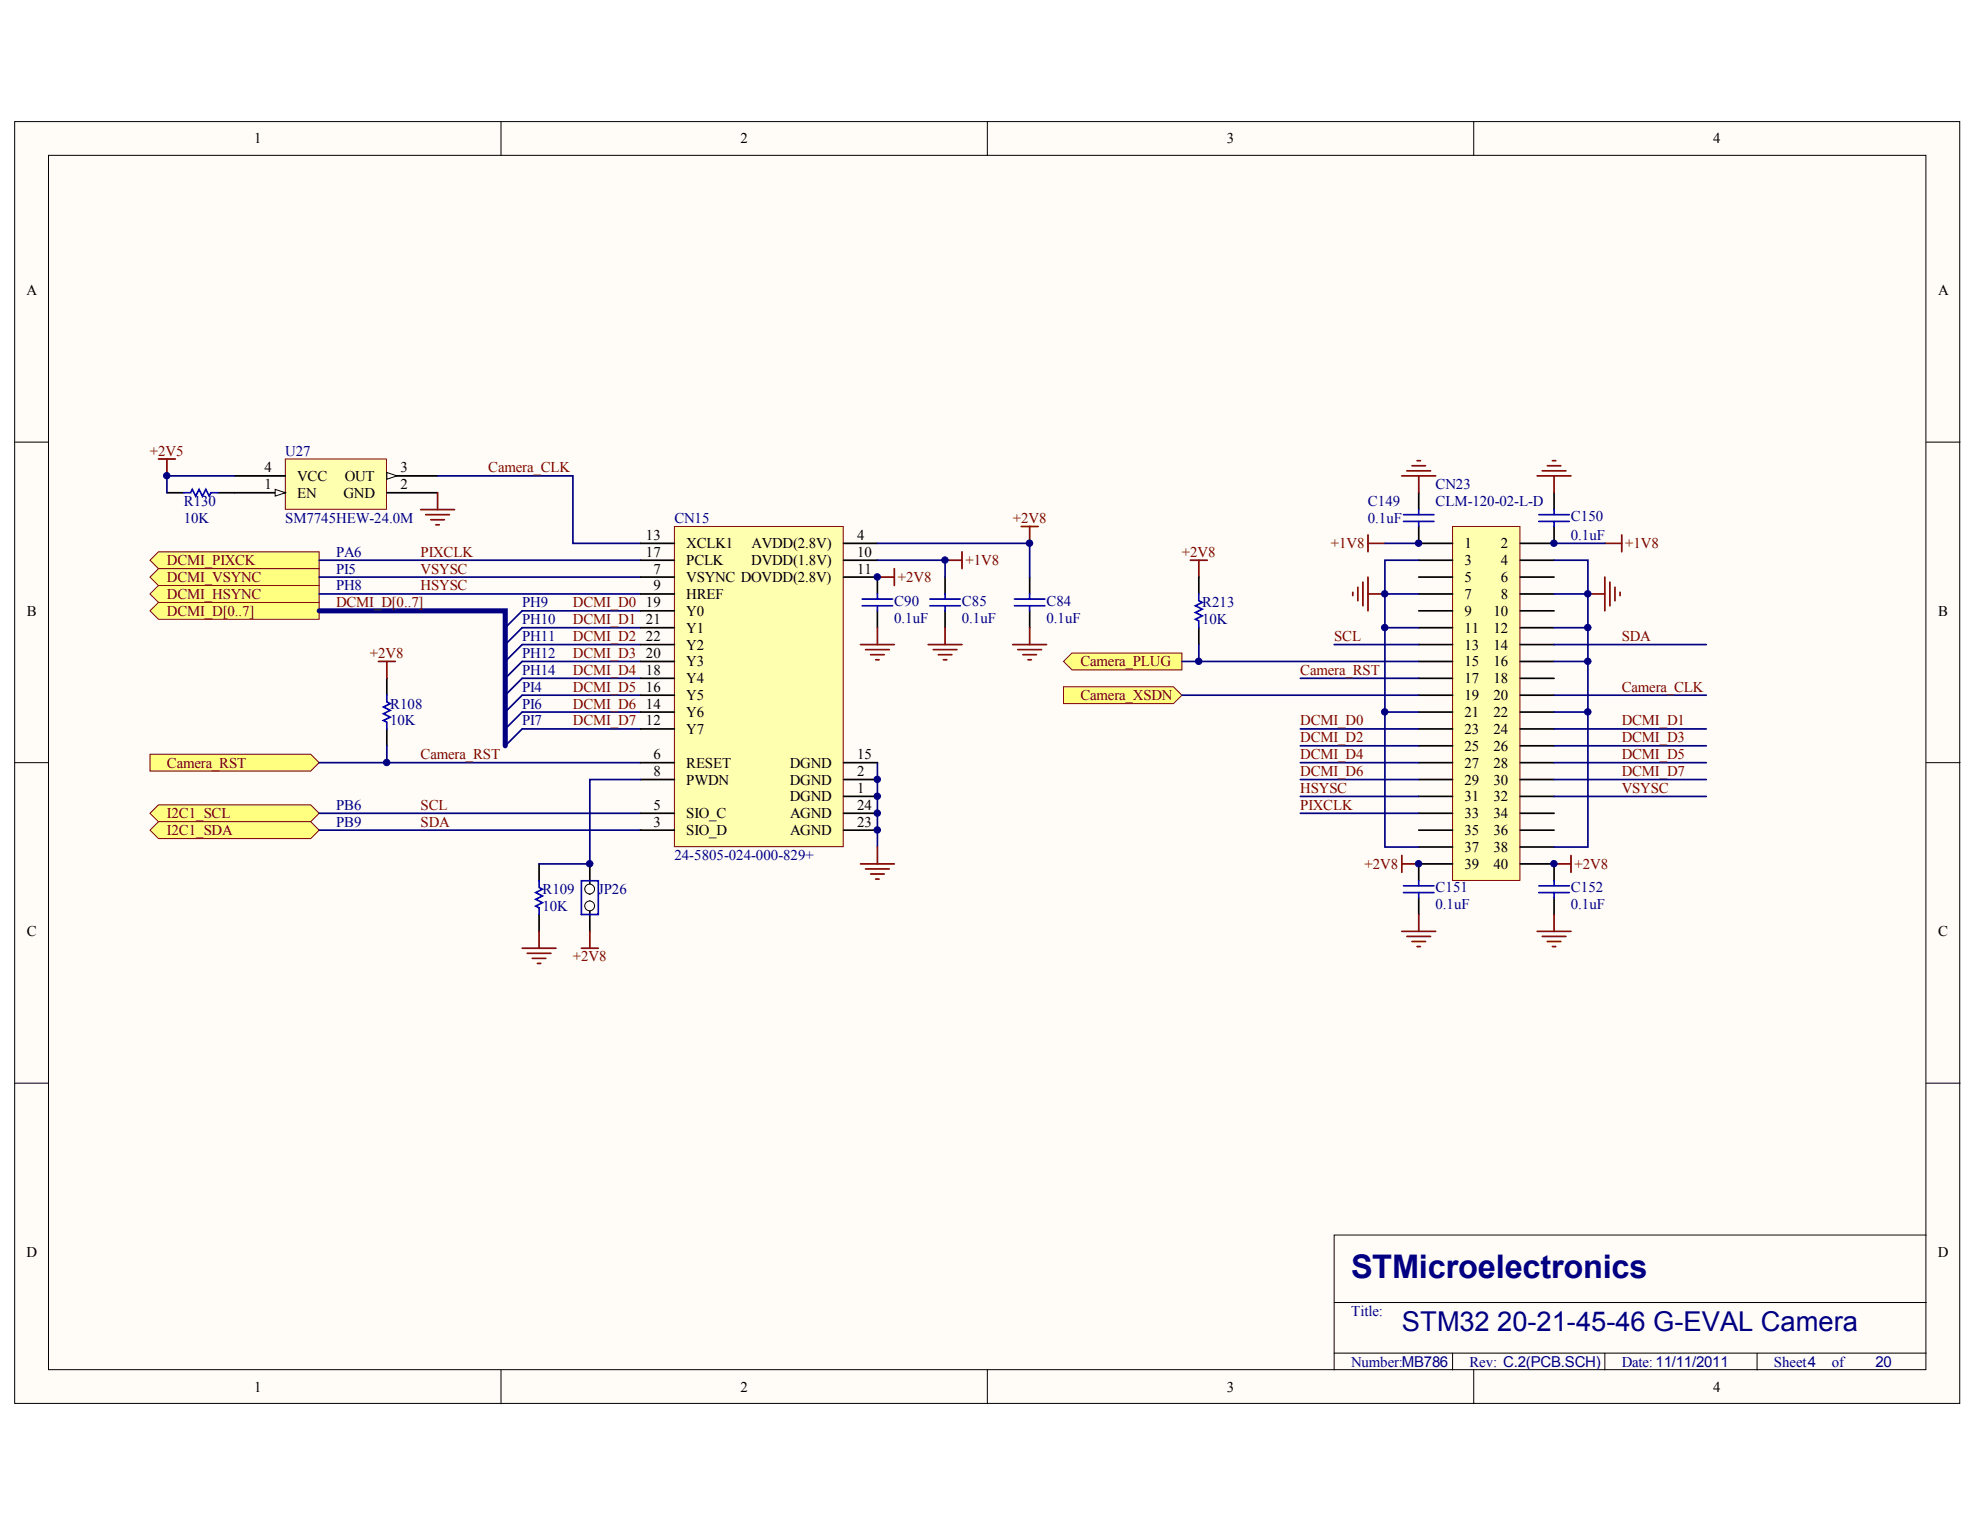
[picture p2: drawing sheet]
<svg xmlns="http://www.w3.org/2000/svg" width="279mm" height="216mm" viewBox="0 0 279 216" stroke-linecap="round" stroke-linejoin="round" font-family="sans-serif">
<defs><g id="words">
<text font-size="4.6" fill="#000080" x="190.6" y="180.3">STMicroelectronics</text>
<text font-size="3.9" fill="#000080" x="197.8" y="187.8">STM32 20-21-45-46 G-EVAL Camera</text>
<g font-size="2.1">
<text x="35.9" y="20.2">1</text>
<text x="104.5" y="20.2">2</text>
<text x="173.1" y="20.2">3</text>
<text x="241.7" y="20.2">4</text>
<text x="3.7" y="41.6">A</text>
<text x="273.4" y="41.6">A</text>
<text x="37.3" y="69">1</text>
<text x="37.3" y="66.7">4</text>
<text x="41.9" y="70.2">EN</text>
<text x="41.9" y="67.9">VCC</text>
<text x="48.5" y="70.2">GND</text>
<text x="48.6" y="67.9">OUT</text>
<text x="56.5" y="69">2</text>
<text x="56.5" y="66.7">3</text>
<text x="91.1" y="76.2">13</text>
<text x="96.8" y="77.4">XCLK1</text>
<text x="106" y="77.4">AVDD(2.8V)</text>
<text x="120.9" y="76.2">4</text>
<text x="206.6" y="77.4">1</text>
<text x="211.7" y="77.4">2</text>
<text x="91.1" y="78.6">17</text>
<text x="92.2" y="80.9">7</text>
<text x="92.2" y="83.3">9</text>
<text x="96.8" y="82.1">VSYNC DOVDD(2.8V)</text>
<text x="96.8" y="79.8">PCLK</text>
<text x="106" y="79.8">DVDD(1.8V)</text>
<text x="120.9" y="78.6">10</text>
<text x="120.9" y="80.9">11</text>
<text x="206.6" y="79.8">3</text>
<text x="206.6" y="82.1">5</text>
<text x="211.7" y="79.8">4</text>
<text x="211.7" y="82.1">6</text>
<text x="3.8" y="86.9">B</text>
<text x="91.1" y="85.7">19</text>
<text x="91.1" y="88.1">21</text>
<text x="96.8" y="84.5">HREF</text>
<text x="96.8" y="86.9">Y0</text>
<text x="96.8" y="89.3">Y1</text>
<text x="206.6" y="84.5">7</text>
<text x="206.6" y="86.9">9</text>
<text x="206.6" y="89.3">11</text>
<text x="210.7" y="86.9">10</text>
<text x="210.7" y="89.3">12</text>
<text x="211.7" y="84.5">8</text>
<text x="273.4" y="86.9">B</text>
<text x="91.1" y="95.2">18</text>
<text x="91.1" y="92.8">20</text>
<text x="91.1" y="90.5">22</text>
<text x="96.8" y="94">Y3</text>
<text x="96.8" y="91.7">Y2</text>
<text x="206.6" y="91.7">13</text>
<text x="206.6" y="94">15</text>
<text x="210.7" y="91.7">14</text>
<text x="210.7" y="94">16</text>
<text x="91.1" y="100">14</text>
<text x="91.1" y="97.6">16</text>
<text x="96.8" y="101.2">Y6</text>
<text x="96.8" y="98.8">Y5</text>
<text x="96.8" y="96.4">Y4</text>
<text x="206.6" y="96.4">17</text>
<text x="206.6" y="98.8">19</text>
<text x="206.6" y="101.2">21</text>
<text x="210.7" y="96.4">18</text>
<text x="210.7" y="98.8">20</text>
<text x="210.7" y="101.2">22</text>
<text x="91.1" y="102.4">12</text>
<text x="92.2" y="107.1">6</text>
<text x="96.8" y="103.6">Y7</text>
<text x="120.9" y="107.1">15</text>
<text x="206.6" y="103.6">23</text>
<text x="206.6" y="105.9">25</text>
<text x="210.7" y="103.6">24</text>
<text x="210.7" y="105.9">26</text>
<text x="92.2" y="109.5">8</text>
<text x="96.8" y="108.3">RESET</text>
<text x="96.8" y="110.7">PWDN</text>
<text x="111.4" y="113.1">DGND</text>
<text x="111.4" y="110.7">DGND</text>
<text x="111.4" y="108.3">DGND</text>
<text x="120.9" y="111.9">1</text>
<text x="120.9" y="109.5">2</text>
<text x="206.6" y="108.3">27</text>
<text x="206.6" y="110.7">29</text>
<text x="206.6" y="113.1">31</text>
<text x="210.7" y="108.3">28</text>
<text x="210.7" y="110.7">30</text>
<text x="210.7" y="113.1">32</text>
<text x="92.2" y="116.7">3</text>
<text x="92.2" y="114.3">5</text>
<text x="96.8" y="117.8">SIO_D</text>
<text x="96.8" y="115.5">SIO_C</text>
<text x="111.5" y="117.8">AGND</text>
<text x="111.5" y="115.5">AGND</text>
<text x="120.9" y="116.7">23</text>
<text x="120.9" y="114.3">24</text>
<text x="206.6" y="115.5">33</text>
<text x="206.6" y="117.8">35</text>
<text x="210.7" y="115.5">34</text>
<text x="210.7" y="117.8">36</text>
<text x="206.6" y="120.2">37</text>
<text x="206.6" y="122.6">39</text>
<text x="210.7" y="120.2">38</text>
<text x="210.7" y="122.6">40</text>
<text x="3.8" y="132.1">C</text>
<text x="273.4" y="132.1">C</text>
<text x="3.7" y="177.3">D</text>
<text x="273.4" y="177.3">D</text>
<text x="35.9" y="196.4">1</text>
<text x="104.5" y="196.4">2</text>
<text x="173.1" y="196.4">3</text>
<text x="241.7" y="196.4">4</text>
</g>
<g font-size="2.1" fill="#800000">
<text x="21.2" y="64.3">+2V5</text>
<text x="68.9" y="66.7">Camera_CLK</text>
<text x="142.9" y="73.8">+2V8</text>
<text x="187.7" y="77.4">+1V8</text>
<text x="229.3" y="77.4">+1V8</text>
<text x="23.5" y="79.8">DCMI_PIXCK</text>
<text x="23.5" y="82.1">DCMI_VSYNC</text>
<text x="59.3" y="83.3">HSYSC</text>
<text x="59.3" y="80.9">VSYSC</text>
<text x="59.3" y="78.6">PIXCLK</text>
<text x="126.6" y="82.1">+2V8</text>
<text x="136.2" y="79.8">+1V8</text>
<text x="166.7" y="78.6">+2V8</text>
<text x="23.5" y="86.9">DCMI_D[0..7]</text>
<text x="23.5" y="84.5">DCMI_HSYNC</text>
<text x="47.4" y="85.7">DCMI_D[0..7]</text>
<text x="80.8" y="85.7">DCMI_D0</text>
<text x="80.8" y="88.1">DCMI_D1</text>
<text x="52.2" y="92.8">+2V8</text>
<text x="80.8" y="90.5">DCMI_D2</text>
<text x="80.8" y="92.8">DCMI_D3</text>
<text x="80.8" y="95.2">DCMI_D4</text>
<text x="152.4" y="94">Camera_PLUG</text>
<text x="183.4" y="95.2">Camera_RST</text>
<text x="188.2" y="90.5">SCL</text>
<text x="228.8" y="90.5">SDA</text>
<text x="80.8" y="97.6">DCMI_D5</text>
<text x="80.8" y="100">DCMI_D6</text>
<text x="152.4" y="98.8">Camera_XSDN</text>
<text x="228.8" y="97.6">Camera_CLK</text>
<text x="59.3" y="107.1">Camera_RST</text>
<text x="80.8" y="102.4">DCMI_D7</text>
<text x="183.4" y="102.4">DCMI_D0</text>
<text x="183.4" y="104.8">DCMI_D2</text>
<text x="183.4" y="107.1">DCMI_D4</text>
<text x="228.8" y="102.4">DCMI_D1</text>
<text x="228.8" y="104.8">DCMI_D3</text>
<text x="228.8" y="107.1">DCMI_D5</text>
<text x="23.5" y="108.3">Camera_RST</text>
<text x="183.4" y="109.5">DCMI_D6</text>
<text x="183.4" y="111.9">HSYSC</text>
<text x="228.8" y="109.5">DCMI_D7</text>
<text x="228.8" y="111.9">VSYSC</text>
<text x="23.5" y="115.5">I2C1_SCL</text>
<text x="23.5" y="117.8">I2C1_SDA</text>
<text x="59.3" y="114.3">SCL</text>
<text x="59.3" y="116.7">SDA</text>
<text x="183.4" y="114.3">PIXCLK</text>
<text x="192.5" y="122.6">+2V8</text>
<text x="222.1" y="122.6">+2V8</text>
<text x="80.8" y="135.7">+2V8</text>
</g>
<g font-size="2.1" fill="#000080">
<text x="40.3" y="64.3">U27</text>
<text x="25.9" y="71.4">R130</text>
<text x="193" y="71.4">C149</text>
<text x="202.5" y="69">CN23</text>
<text x="202.5" y="71.4">CLM-120-02-L-D</text>
<text x="25.9" y="73.8">10K</text>
<text x="40.3" y="73.8">SM7745HEW-24.0M</text>
<text x="95.1" y="73.8">CN15</text>
<text x="193" y="73.8">0.1uF</text>
<text x="221.6" y="73.6">C150</text>
<text x="221.6" y="76.2">0.1uF</text>
<text x="47.4" y="83.3">PH8</text>
<text x="47.4" y="80.9">PI5</text>
<text x="47.4" y="78.6">PA6</text>
<text x="73.7" y="85.7">PH9</text>
<text x="73.7" y="88.1">PH10</text>
<text x="126.2" y="85.5">C90</text>
<text x="126.2" y="87.8">0.1uF</text>
<text x="135.7" y="85.5">C85</text>
<text x="135.7" y="87.8">0.1uF</text>
<text x="147.6" y="85.5">C84</text>
<text x="147.6" y="87.8">0.1uF</text>
<text x="169.6" y="85.7">R213</text>
<text x="169.6" y="88.1">10K</text>
<text x="73.7" y="90.5">PH11</text>
<text x="73.7" y="92.8">PH12</text>
<text x="73.7" y="95.2">PH14</text>
<text x="55" y="100">R108</text>
<text x="73.7" y="97.6">PI4</text>
<text x="73.7" y="100">PI6</text>
<text x="55" y="102.4">10K</text>
<text x="73.7" y="102.4">PI7</text>
<text x="47.4" y="116.7">PB9</text>
<text x="47.4" y="114.3">PB6</text>
<text x="95.1" y="121.4">24-5805-024-000-829+</text>
<text x="202.5" y="125.9">C151</text>
<text x="221.6" y="125.9">C152</text>
<text x="76.5" y="126.2">R109</text>
<text x="76.5" y="128.6">10K</text>
<text x="84.4" y="126.2">JP26</text>
<text x="202.5" y="128.3">0.1uF</text>
<text x="221.6" y="128.3">0.1uF</text>
<text x="190.6" y="185.7">Title:</text>
<text x="190.6" y="192.8">Number:MB786</text>
<text x="207.3" y="192.8">Rev: C.2(PCB.SCH)</text>
<text x="228.8" y="192.8">Date: 11/11/2011</text>
<text x="250.3" y="192.8">Sheet4</text>
<text x="258.4" y="192.8">of</text>
<text x="264.6" y="192.9">20</text>
</g>
</g></defs>
<g fill="#fffcf8" stroke="#000" stroke-width=".14">
<path d="M2.1 17.2h274.4v180.8h-274.4z"/>
<path d="M6.8 21.9h264.9v171.4h-264.9z"/>
</g>
<g fill="none" stroke="#000" stroke-width=".14">
<path d="M70.7 17.2v4.7M139.3 17.2v4.7M207.9 17.2v4.7M2.1 62.4h4.7M271.7 62.4h4.8M2.1 107.6h4.7M271.7 107.6h4.8M2.1 152.9h4.7M271.7 152.9h4.8M271.7 174.3h-83.5v19M70.7 193.3v4.8M139.3 193.3v4.8"/>
<path d="M188.2 183.8h83.5M188.2 190.9h83.5M204.9 190.9v2.4M207.9 193.3v4.8M226.4 190.9v2.4M247.9 190.9v2.4"/>
</g>
<g fill="#ffff80" stroke="#800000" stroke-width=".14">
<path d="M21.2 79.1l1.2-1.2h22.6v2.3h-22.6z" fill-rule="evenodd"/>
<path d="M21.2 81.4l1.2-1.2h22.6v2.4h-22.6z" fill-rule="evenodd"/>
<path d="M21.2 86.2l1.2-1.2h22.6v2.4h-22.6z" fill-rule="evenodd"/>
<path d="M21.2 83.8l1.2-1.2h22.6v2.4h-22.6z" fill-rule="evenodd"/>
<path d="M21.2 106.4h22.6l1.2 1.2-1.2 1.2h-22.6z" fill-rule="evenodd"/>
</g>
<path d="M40.3 64.8h14.2v7.1h-14.2z" fill="#ffffb0" stroke="#800000" stroke-width=".14"/>
<path d="M33.1 69.5h7.2" fill="none" stroke="#000" stroke-width=".24"/>
<path d="M38.8 69.1l1.5 .4-1.5 .5z" fill="#fffcf8" stroke="#000" stroke-width=".14"/>
<path d="M54.6 69.5h7.1M54.6 67.2h7.1" fill="none" stroke="#000" stroke-width=".24"/>
<path d="M54.6 66.7l1.4 .5-1.4 .4z" fill="#fffcf8" stroke="#000" stroke-width=".14"/>
<path d="M23.5 69.5h2.4M30.7 69.5h2.4M33.1 67.2h7.2M54.6 95.7v2.4M123.8 81.4v2.4M123.8 86.2v2.4M54.6 102.9v2.3" fill="none" stroke="#000" stroke-width=".24"/>
<g fill="none" stroke="#800000" stroke-width=".24">
<path d="M22.4 64.8h2.3M23.5 64.8v2.4M59.3 71.9h4.8M60.1 72.6h3.3M60.8 73.3h1.9M61.5 74.1h.5M61.7 69.5v2.4M121.4 91h4.8M122.1 91.7h3.4M122.8 92.4h1.9M123.5 93.1h.5M123.8 81.4h2.4"/>
<path d="M123.8 88.6v2.4M126.2 80.2v2.4M123.8 119.5v2.4M121.4 121.9h4.8M122.1 122.6h3.4M122.8 123.3h1.9M123.5 124h.5"/>
</g>
<path d="M25.9 69.5h1l.2-.4 .5 .9 .5-.9 .5 .9 .4-.9 .5 .9 .3-.5h.9M54.6 98.1v1l.4 .2-.9 .5 .9 .4-.9 .5 .9 .5-.9 .5 .5 .2v1M121.6 84.5h4.3M121.6 85.5h4.3M123.8 83.8v.7M123.8 85.5v.7" fill="none" stroke="#00f" stroke-width=".24"/>
<g fill="none" stroke="#000080" stroke-width=".24">
<path d="M33.1 67.2h-9.6v2.3M45 79.1h45.4M61.7 67.2h19.1v9.5h9.6M45 81.4h45.4M45 83.8h45.4M90.4 86.2h-16.7l-2.4 2.4M90.4 88.6h-16.7l-2.4 2.4M90.4 91h-16.7l-2.4 2.3M90.4 93.3h-16.7l-2.4 2.4M90.4 98.1h-16.7l-2.4 2.4M90.4 95.7h-16.7l-2.4 2.4M45 107.6h45.4"/>
<path d="M90.4 100.5h-16.7l-2.4 2.4M90.4 102.9h-16.7l-2.4 2.3M123.8 107.6v11.9"/>
</g>
<path d="M45 86.2h26.3v19" fill="none" stroke="#000080" stroke-width=".72"/>
<g fill="#ffff80" stroke="#800000" stroke-width=".14">
<path d="M21.2 114.8l1.2-1.2h21.4l1.2 1.2-1.2 1.2h-21.4z" fill-rule="evenodd"/>
<path d="M21.2 117.1l1.2-1.1h21.4l1.2 1.1-1.2 1.2h-21.4z" fill-rule="evenodd"/>
</g>
<path d="M45 114.8h45.4M45 117.1h45.4M54.6 105.2v2.4" fill="none" stroke="#000080" stroke-width=".24"/>
<path d="M145.3 81.4v2.4M145.3 86.2v2.4" fill="none" stroke="#000" stroke-width=".24"/>
<path d="M143.1 84.5h4.3M143.1 85.5h4.3M145.3 83.8v.7M145.3 85.5v.7" fill="none" stroke="#00f" stroke-width=".24"/>
<path d="M142.9 91h4.7M143.6 91.7h3.3M144.3 92.4h1.9M145 93.1h.5M145.3 88.6v2.4" fill="none" stroke="#800000" stroke-width=".24"/>
<path d="M95.1 74.3h23.9v45.2h-23.9z" fill="#ffffb0" stroke="#800000" stroke-width=".14"/>
<g fill="none" stroke="#000" stroke-width=".24">
<path d="M90.4 76.7h4.7M90.4 79.1h4.7M119 76.7h4.8M119 79.1h4.8M90.4 81.4h4.7M90.4 83.8h4.7M90.4 98.1h4.7M90.4 95.7h4.7M90.4 86.2h4.7M90.4 93.3h4.7M90.4 88.6h4.7M90.4 91h4.7"/>
<path d="M119 81.4h4.8M90.4 110h4.7M90.4 117.1h4.7M90.4 114.8h4.7M90.4 107.6h4.7M90.4 102.9h4.7M90.4 100.5h4.7M119 112.4h4.8M119 110h4.8M119 117.1h4.8M119 114.8h4.8M119 107.6h4.8"/>
<path d="M83.2 127.1v4.3"/>
</g>
<path d="M53.4 93.3h2.4M54.6 93.3v2.4" fill="none" stroke="#800000" stroke-width=".24"/>
<circle cx="83.2" cy="127.8" r=".69" fill="#fffcf8" stroke="#000" stroke-width=".14"/>
<path d="M83.2 121.9v4.3" fill="none" stroke="#000" stroke-width=".24"/>
<circle cx="83.2" cy="125.5" r=".69" fill="#fffcf8" stroke="#000" stroke-width=".14"/>
<path d="M131.2 84.5h4.3M131.2 85.5h4.3M133.3 83.8v.7M133.3 85.5v.7M76.1 124.3v.9l.4 .3-.9 .5 .9 .4-.9 .5 .9 .5-.9 .5 .5 .2v.9M82 124.3h2.4v4.7h-2.4z" fill="none" stroke="#00f" stroke-width=".24"/>
<path d="M133.3 81.4v2.4M133.3 86.2v2.4M76.1 121.9v2.4M76.1 129v2.4" fill="none" stroke="#000" stroke-width=".24"/>
<g fill="none" stroke="#800000" stroke-width=".24">
<path d="M133.3 79.1h2.4M135.7 77.9v2.3M144.1 74.3h2.4M145.3 74.3v2.4M130.9 91h4.8M131.7 91.7h3.3M132.4 92.4h1.9M133.1 93.1h.5M133.3 88.6v2.4M73.7 133.8h4.7M74.4 134.5h3.3M75.1 135.2h1.9"/>
<path d="M75.8 136h.5M76.1 131.4v2.4M82 133.8h2.4M83.2 131.4v2.4"/>
</g>
<path d="M123.8 79.1h9.5v2.3M123.8 76.7h21.5v4.7M90.4 110h-7.2v11.9h-7.1" fill="none" stroke="#000080" stroke-width=".24"/>
<path d="M204.9 74.3h9.5v49.9h-9.5z" fill="#ffffb0" stroke="#800000" stroke-width=".14"/>
<g fill="none" stroke="#000" stroke-width=".24">
<path d="M200.1 74.3v2.4h4.8M200.1 79.1h4.8M200.1 69.5v2.4M214.5 79.1h4.7M219.2 74.3v2.4h-4.7M219.2 69.5v2.4M200.1 81.4h4.8M200.1 83.8h4.8M200.1 86.2h4.8M200.1 88.6h4.8M200.1 91h4.8M200.1 93.3h4.8"/>
<path d="M200.1 95.7h4.8M200.1 98.1h4.8M214.5 81.4h4.7M214.5 83.8h4.7M214.5 86.2h4.7M214.5 88.6h4.7M214.5 91h4.7M214.5 93.3h4.7M214.5 95.7h4.7M214.5 98.1h4.7M200.1 100.5h4.8M200.1 102.9h4.8"/>
<path d="M200.1 105.2h4.8M200.1 107.6h4.8M200.1 110h4.8M200.1 112.4h4.8M200.1 114.8h4.8M200.1 117.1h4.8M200.1 119.5h4.8M214.5 100.5h4.7M214.5 102.9h4.7M214.5 105.2h4.7M214.5 107.6h4.7M214.5 110h4.7"/>
<path d="M214.5 112.4h4.7M214.5 114.8h4.7M214.5 117.1h4.7M214.5 119.5h4.7M200.1 126.7v2.3M204.9 121.9h-4.8v2.4M214.5 121.9h4.7v2.4M219.2 126.7v2.3"/>
</g>
<g fill="none" stroke="#800000" stroke-width=".24">
<path d="M193 75.5v2.4M193 76.7h2.4M197.8 67.2h4.7M198.5 66.4h3.3M199.2 65.7h1.9M199.9 65h.5M200.1 67.2v2.3M216.9 67.2h4.7M217.6 66.4h3.3M218.3 65.7h1.9M219 65h.5M219.2 67.2v2.3"/>
<path d="M226.4 76.7h2.4M228.8 75.5v2.4M190.8 83.6v.5M191.6 82.9v1.9M192.3 82.1v3.4M193 81.4v4.8M193 83.8h2.4M224 83.8h2.4M226.4 81.4v4.8M227.1 82.1v3.4M227.8 82.9v1.9M228.5 83.6v.5"/>
<path d="M197.8 120.7v2.4M197.8 121.9h2.3M197.8 131.4h4.7M198.5 132.1h3.3M199.2 132.9h1.9M199.9 133.6h.5M200.1 129v2.4M216.9 131.4h4.7M217.6 132.1h3.3M218.3 132.9h1.9M219 133.6h.5M219.2 121.9h2.4"/>
<path d="M219.2 129v2.4M221.6 120.7v2.4"/>
</g>
<g fill="none" stroke="#000080" stroke-width=".24">
<path d="M195.4 76.7h4.7M200.1 79.1h-4.7v40.4h4.7M219.2 79.1h4.8v40.4h-4.8M219.2 76.7h7.2M183.4 95.7h16.7M188.2 91h11.9M195.4 83.8h4.7M195.4 88.6h4.7M219.2 83.8h4.8M219.2 88.6h4.8M219.2 93.3h4.8M219.2 91h21.5"/>
<path d="M219.2 98.1h21.5M183.4 102.9h16.7M183.4 105.2h16.7M183.4 107.6h16.7M183.4 110h16.7M183.4 112.4h16.7M183.4 114.8h16.7M195.4 100.5h4.7M219.2 100.5h4.8M219.2 102.9h21.5M219.2 105.2h21.5M219.2 107.6h21.5"/>
<path d="M219.2 110h21.5M219.2 112.4h21.5"/>
</g>
<g fill="none" stroke="#00f" stroke-width=".24">
<path d="M198 73.6h4.3M198 72.6h4.3M200.1 71.9v.7M200.1 73.6v.7M217.1 73.6h4.3M217.1 72.6h4.3M219.2 71.9v.7M219.2 73.6v.7M198 125h4.3M198 126h4.3M200.1 124.3v.7M200.1 126v.7"/>
<path d="M217.1 125h4.3M217.1 126h4.3M219.2 124.3v.7M219.2 126v.7"/>
</g>
<path d="M150 96.9h15.5l1.2 1.2-1.2 1.2h-15.5z" fill-rule="evenodd" fill="#ffff80" stroke="#800000" stroke-width=".14"/>
<path d="M167.9 79.1h2.4M169.1 79.1v2.3" fill="none" stroke="#800000" stroke-width=".24"/>
<path d="M169.1 81.4v2.4M169.1 88.6v2.4" fill="none" stroke="#000" stroke-width=".24"/>
<path d="M169.1 83.8v1l.5 .2-1 .5 1 .5-1 .4 1 .5-1 .5 .5 .2v1" fill="none" stroke="#00f" stroke-width=".24"/>
<path d="M150 93.3l1.2-1.2h15.5v2.4h-15.5z" fill-rule="evenodd" fill="#ffff80" stroke="#800000" stroke-width=".14"/>
<path d="M166.7 98.1h33.4M166.7 93.3h33.4M169.1 91v2.3" fill="none" stroke="#000080" stroke-width=".24"/>
<g fill="#000080" stroke="#000080" stroke-width=".14">
<circle cx="23.5" cy="67.1" r=".45"/>
<circle cx="54.5" cy="107.6" r=".45"/>
<circle cx="83.2" cy="121.9" r=".45"/>
<circle cx="123.8" cy="117.1" r=".45"/>
<circle cx="123.8" cy="114.7" r=".45"/>
<circle cx="123.8" cy="112.4" r=".45"/>
<circle cx="123.8" cy="110" r=".45"/>
<circle cx="123.8" cy="81.4" r=".45"/>
<circle cx="133.3" cy="79" r=".45"/>
<circle cx="145.2" cy="76.6" r=".45"/>
<circle cx="169.1" cy="93.3" r=".45"/>
<circle cx="195.4" cy="100.5" r=".45"/>
<circle cx="195.4" cy="88.6" r=".45"/>
<circle cx="195.4" cy="83.8" r=".45"/>
<circle cx="200.1" cy="121.9" r=".45"/>
<circle cx="200.1" cy="76.6" r=".45"/>
<circle cx="219.2" cy="121.9" r=".45"/>
<circle cx="219.2" cy="76.6" r=".45"/>
<circle cx="224" cy="100.5" r=".45"/>
<circle cx="224" cy="93.3" r=".45"/>
<circle cx="224" cy="88.6" r=".45"/>
<circle cx="224" cy="83.8" r=".45"/>
</g>
<use href="#words"/>
</svg>
